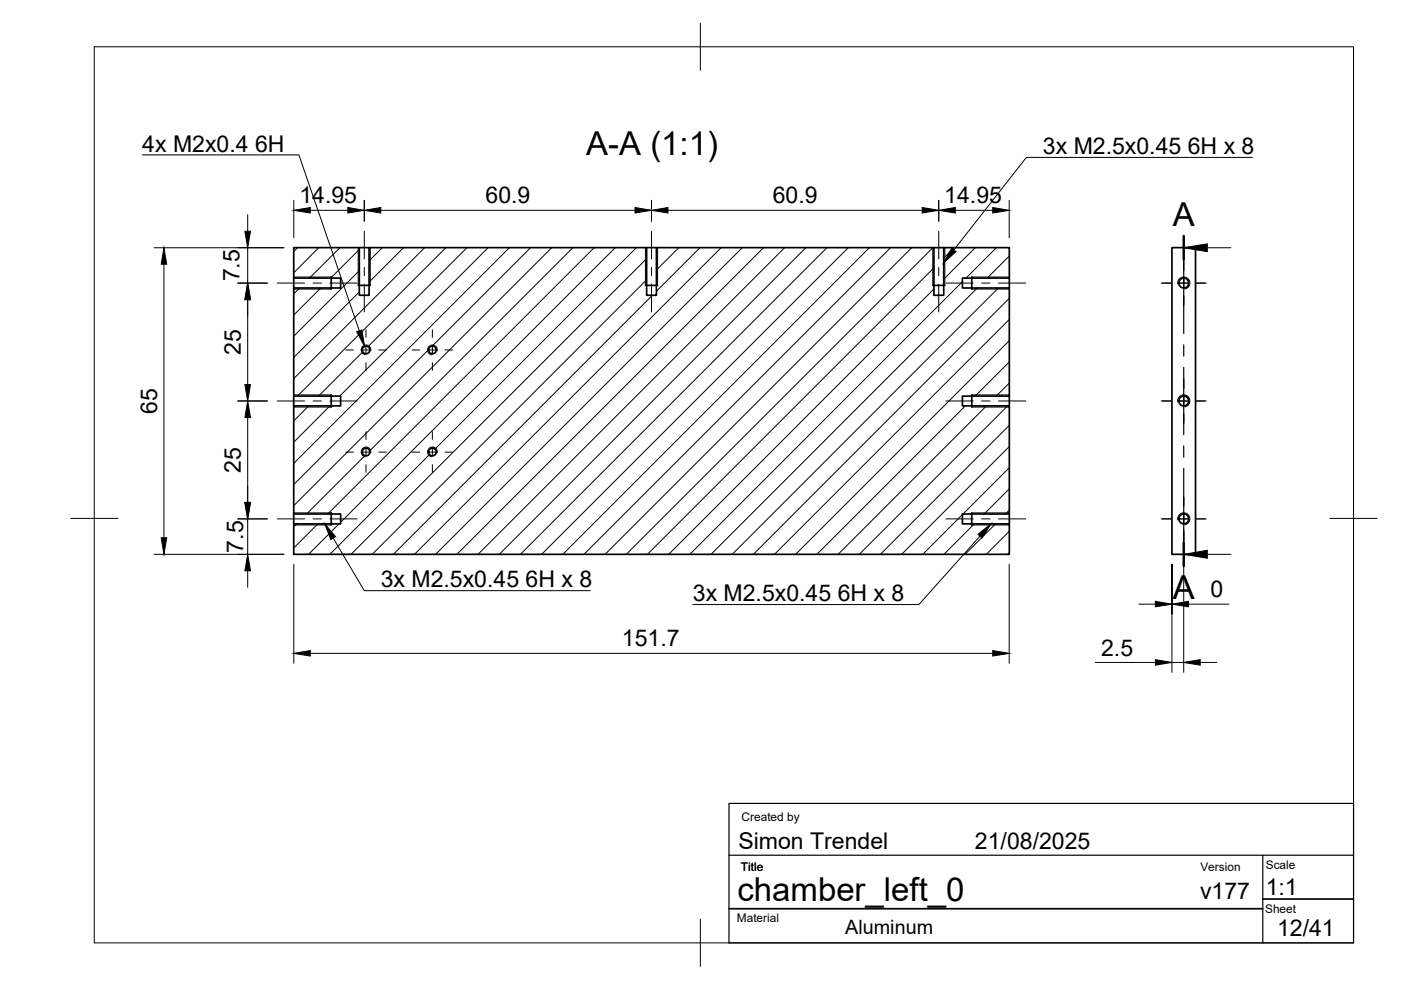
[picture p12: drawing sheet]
<svg xmlns="http://www.w3.org/2000/svg" width="297mm" height="210mm" viewBox="0 0 297 210" stroke-linecap="round" stroke-linejoin="round" font-family="sans-serif">
<defs><g id="words">
<g font-size="7">
<text x="124.3" y="32.8">A-A (1:1)</text>
<text x="248.6" y="48">A</text>
<text x="248.6" y="127">A</text>
<text x="156.4" y="191.1">chamber_left_0</text>
</g>
<g font-size="4.9">
<text x="30.2" y="32.1">4x M2x0.4</text>
<text x="54.1" y="32.1">6H</text>
<text x="221.1" y="32.7">3x M2.5x0.45</text>
<text x="251.8" y="32.7">6H x 8</text>
<text x="63.5" y="43.1">14.95</text>
<text x="103" y="43.1">60.9</text>
<text x="163.9" y="43.1">60.9</text>
<text x="200.2" y="43.1">14.95</text>
<text x="50.8" y="59.7" transform="rotate(-90 50.8 59.7)">7.5</text>
<text x="51.1" y="75.2" transform="rotate(-90 51.1 75.2)">25</text>
<text x="33.3" y="87.7" transform="rotate(-90 33.3 87.7)">65</text>
<text x="51.1" y="100.2" transform="rotate(-90 51.1 100.2)">25</text>
<text x="51.6" y="117.2" transform="rotate(-90 51.6 117.2)">7.5</text>
<text x="80.7" y="124.5">3x M2.5x0.45</text>
<text x="111.4" y="124.5">6H x 8</text>
<text x="146.9" y="127.5">3x M2.5x0.45</text>
<text x="177.6" y="127.5">6H x 8</text>
<text x="256.7" y="126.6">0</text>
<text x="131.9" y="137.1">151.7</text>
<text x="233.5" y="139">2.5</text>
<text x="156.5" y="180">Simon Trendel</text>
<text x="206.7" y="180">21/08/2025</text>
<text x="254.4" y="190.6">v177</text>
<text x="268.4" y="189.7">1:1</text>
<text x="270.8" y="198.4">12/41</text>
</g>
<text font-size="4.2" x="179.2" y="198">Aluminum</text>
<g font-size="2.5">
<text x="157.2" y="174.2">Created by</text>
<text x="157.1" y="184.6">Title</text>
<text x="254.5" y="184.6">Version</text>
<text x="268.4" y="184.3">Scale</text>
<text x="156.2" y="195.5">Material</text>
<text x="268.2" y="193.5">Sheet</text>
</g>
</g></defs>
<!-- layer: Visible -->
<g fill="none" stroke="#000" stroke-width=".36">
<path d="M62.3 52.5h13.9v10.1h2.1v-10.1h58.8v10.1h2.1v-10.1h58.8v10.1h2.1v-10.1h13.9v6.5h-10v2.1h10v22.9h-10v2.1h10v22.9h-10v2.1h10v6.4h-151.7v-6.4h9.9v-2.1h-9.9v-22.9h9.9v-2.1h-9.9v-22.9h9.9v-2.1h-9.9zM62.3 59v2.1M70.2 58.7v2.6M76.2 52.5h2.1M137.1 52.5h2.1M198 52.5h2.1M206 58.7v2.6M214 59v2.1M248.5 52.5h5v65h-5zM75.9 60.5h2.6M136.8 60.5h2.6M197.8 60.5h2.5"/>
<path d="M62.3 84v2.1M70.2 83.7v2.6M206 83.7v2.6M214 84v2.1M62.3 109v2.1M70.2 108.7v2.6M206 108.7v2.6M214 109v2.1"/>
<circle cx="77.6" cy="74.2" r=".81"/>
<circle cx="91.7" cy="74.2" r=".81"/>
<circle cx="251" cy="60" r="1.05"/>
<circle cx="77.6" cy="95.8" r=".81"/>
<circle cx="91.7" cy="95.8" r=".81"/>
<circle cx="251" cy="85" r="1.05"/>
<circle cx="251" cy="110" r="1.05"/>
</g>
<!-- layer: Visible Narrow -->
<g fill="none" stroke="#000" stroke-width=".21">
<path d="M62.3 58.7h7.9M75.9 52.5v8M78.5 52.5v8M136.8 52.5v8M139.4 52.5v8M197.8 52.5v8M200.3 52.5v8M206 58.7h8M62.3 61.3h7.9M78.6 74.4a1.04 1.04 0 0 0-.8-1.2 1.04 1.04 0 0 0-1.2 .8 1.04 1.04 0 0 0 .8 1.2M92.7 74.4a1.04 1.04 0 0 0-.9-1.2 1.04 1.04 0 0 0-1.2 .8 1.04 1.04 0 0 0 .9 1.2M206 61.3h8"/>
<path d="M249.7 60.2a1.29 1.29 0 0 1 1-1.5 1.29 1.29 0 0 1 1.5 1.1 1.29 1.29 0 0 1-1 1.5M62.3 86.3h7.9M62.3 83.7h7.9M78.6 96a1.04 1.04 0 0 0-.8-1.2 1.04 1.04 0 0 0-1.2 .9 1.04 1.04 0 0 0 .8 1.2M92.7 96a1.04 1.04 0 0 0-.9-1.2 1.04 1.04 0 0 0-1.2 .9 1.04 1.04 0 0 0 .9 1.2M206 86.3h8M206 83.7h8M249.7 85.2a1.29 1.29 0 0 1 1-1.5 1.29 1.29 0 0 1 1.5 1.1 1.29 1.29 0 0 1-1 1.5M62.3 111.3h7.9M62.3 108.7h7.9M206 111.3h8M206 108.7h8"/>
<path d="M249.7 110.2a1.29 1.29 0 0 1 1-1.5 1.29 1.29 0 0 1 1.5 1.1 1.29 1.29 0 0 1-1 1.5"/>
</g>
<!-- layer: BORDER -->
<path d="M20 9.9h267v190h-267zM148.5 4.9v10M15 109.9h10M282 109.9h10M148.5 194.9v10" fill="none" stroke="#000" stroke-width=".21"/>
<!-- layer: FD_Dimensions -->
<g fill="none" stroke="#000" stroke-width=".21">
<path d="M32.7 52.5h27.5M34.8 56v58M52.5 45.5v3.5M52.5 52.5v7.5M62.3 42.5v7.9M65.8 44.6h7.9M77.2 42.5v4.4M80.7 44.6h53.9M138.1 42.5v4.4M141.6 44.6h53.9M199 42.5v4.4M202.5 44.6h8"/>
<path d="M214 42.5v7.9M50.4 60h6.3M52.5 63.5v18M50.4 85h6.3M52.5 88.5v18M32.7 117.5h27.5M50.4 110h6.3M52.5 110v7.5M62.3 119.6v21M214 119.6v21M248.5 119.6v10.6v-10.6M248.5 119.6v23"/>
<path d="M251 112.1v30.5M52.5 121v3.5M65.8 138.5h144.7M241.5 128.1h3.5M252 128.1h8.6M232.2 140.5h12.8M248.5 140.5h2.5M254.5 140.5h3.5"/>
</g>
<g fill="#000" stroke="#000" stroke-width=".21">
<path d="M34.8 52.5l.5 3.5h-1.1zM51.9 49h1.2l-.6 3.5zM62.3 44.6l3.5-.6v1.2zM73.7 44l3.5 .6-3.5 .6zM77.2 44.6l3.5-.6v1.2zM134.6 44l3.5 .6-3.5 .6zM138.1 44.6l3.5-.6v1.2zM195.5 44l3.5 .6-3.5 .6zM199 44.6l3.5-.6v1.2zM210.5 44l3.5 .6-3.5 .6zM52.5 60l.6 3.5h-1.2zM51.9 81.5h1.2l-.6 3.5z"/>
<path d="M52.5 85l.6 3.5h-1.2zM34.2 114h1.1l-.5 3.5zM51.9 106.5h1.2l-.6 3.5zM52.5 117.5l.6 3.5h-1.2zM62.3 138.5l3.5-.6v1.2zM210.5 137.9l3.5 .6-3.5 .6zM245 127.5l3.5 .6-3.5 .6zM245 139.9l3.5 .6-3.5 .5zM248.5 128.1l3.5-.6v1.2zM251 140.5l3.5-.6v1.1z"/>
</g>
<!-- layer: TITLEBLOCK -->
<path d="M154.6 170.3h132.4v29.6h-132.4zM154.6 181.3h132.4M267.7 181.3v18.6" fill="none" stroke="#000" stroke-width=".25"/>
<path d="M154.6 192.7h113.1M267.7 190.6h19.3" fill="none" stroke="#000" stroke-width=".36"/>
<!-- layer: Smart Centers -->
<g fill="none" stroke="#000" stroke-width=".21">
<path d="M77.2 49v5.9M77.2 56.7v1.8M138.1 49v5.9M138.1 56.7v1.8M199 49v5.9M199 56.7v1.8M251 55.2v2.2M251 59.1v1.8M58.8 60h5.8M66.4 60h1.8M69.9 60h5.8M73.3 74.2h1.6"/>
<path d="M76.7 74.2h1.8M77.2 60.3v5.8M77.6 69.9v1.6M77.6 73.3v1.8M77.6 76.9v1.6M80.3 74.2h1.6M87.4 74.2h1.6M90.8 74.2h1.8M91.7 69.9v1.6M91.7 73.3v1.8M91.7 76.9v1.6M94.4 74.2h1.6"/>
<path d="M138.1 60.3v5.8M199 60.3v5.8M200.5 60h5.8M208.1 60h1.8M211.7 60h5.8M246.2 60h2.1M250.1 60h1.8M251 62.7v2.1M253.6 60h2.2M58.8 85h5.8M66.4 85h1.8M69.9 85h5.8"/>
<path d="M73.3 95.9h1.6M76.7 95.9h1.8M77.6 91.5v1.7M77.6 94.9v1.8M77.6 98.5v1.7M80.3 95.9h1.6M87.4 95.9h1.6M90.8 95.9h1.8M91.7 91.5v1.7M91.7 94.9v1.8M91.7 98.5v1.7M94.4 95.9h1.6"/>
<path d="M200.5 85h5.8M208.1 85h1.8M211.7 85h5.8M246.2 85h2.1M250.1 85h1.8M251 80.2v2.2M251 84.1v1.8M251 87.7v2.1M253.6 85h2.2M58.8 110h5.8M66.4 110h1.8M69.9 110h5.8"/>
<path d="M200.5 110h5.8M208.1 110h1.8M211.7 110h5.8M246.2 110h2.1M250.1 110h1.8M251 105.2v2.2M251 109.1v1.8M251 112.7v2.1M253.6 110h2.2"/>
</g>
<!-- layer: Hatching -->
<g fill="none" stroke="#000" stroke-width=".21">
<path d="M63.1 52.5l-.8 .8M67.6 52.5l-5.3 5.3M72.1 52.5l-6.5 6.5M76.2 52.9l-6.1 6.1M76.2 57.4l-13.9 13.9M81 52.5l-2.7 2.8M85.5 52.5l-7.2 7.3M90 52.5l-27.7 27.8M94.5 52.5l-31.4 31.5M99 52.5l-21 21M103.5 52.5l-31.5 31.5M108 52.5l-45.7 45.7"/>
<path d="M112.5 52.5l-20.9 20.9M117 52.5l-54.7 54.7M121.5 52.5l-43.1 43.1M125.9 52.5l-56.4 56.5M130.4 52.5l-58.2 58.2M134.9 52.5l-42.7 42.7M137.1 54.8l-62.7 62.7M137.1 59.3l-58.2 58.2M139.4 52.5l-.2 .3M143.9 52.5l-4.7 4.7M148.4 52.5l-9.2 9.3M152.9 52.5l-65 65"/>
<path d="M157.4 52.5l-65 65M161.9 52.5l-65 65M166.3 52.5l-65 65M170.8 52.5l-64.9 65M175.3 52.5l-65 65M179.8 52.5l-65 65M184.3 52.5l-65 65M188.8 52.5l-65 65M193.3 52.5l-65 65M197.8 52.5l-65 65M198 56.8l-60.7 60.7M202.3 52.5l-2.2 2.2"/>
<path d="M204 59.7l-57.7 57.8M206.8 52.5l-6.7 6.7M211.2 52.5l-6.4 6.5M214 54.3l-4.7 4.7M214 58.8l-.2 .2M63.5 61.1l-1.2 1.2M68 61.1l-5.7 5.7M76.2 61.9l-13.9 13.9M76.9 74.6l-9.4 9.4M90.9 74.1l-28.6 28.6M138.3 62.6l-54.9 54.9M198 61.3l-56.2 56.2"/>
<path d="M207.2 61.1l-56.5 56.4M211.7 61.1l-56.5 56.4M214 63.3l-54.3 54.2M214 67.7l-49.8 49.8M214 72.3l-45.3 45.2M214 76.7l-7.3 7.3M65.5 86.1l-3.2 3.2M70 86.1l-7.7 7.6M77.4 96.6l-12.4 12.4M91.1 96.4l-21.2 21.1M204.7 86.1l-31.5 31.4M209.1 86.1l-31.4 31.4"/>
<path d="M213.6 86.1l-31.4 31.4M214 81.2l-2.8 2.8M214 90.2l-27.3 27.3M214 94.7l-22.8 22.8M214 99.2l-9.8 9.8M62.9 111.1l-.6 .6M67.4 111.1l-5.1 5.1M71.9 111.1l-6.5 6.4M204 109.1l-8.4 8.4M206.6 111.1l-6.5 6.4M211.1 111.1l-6.5 6.4M214 103.7l-5.3 5.3"/>
<path d="M214 108.2l-.8 .8M214 112.7l-4.9 4.8M214 117.2l-.4 .3"/>
</g>
<!-- layer: Section Lines -->
<path d="M251 50v5M251 115v5" fill="none" stroke="#000" stroke-width=".51"/>
<path d="M251 55v15.7M251 73.1v2.4M251 77.9v14.3M251 94.5v2.4M251 99.3v15.7" fill="none" stroke="#000" stroke-width=".25"/>
<path d="M256 52.5h5M256 117.5h5" fill="none" stroke="#000" stroke-width=".21"/>
<path d="M251 52.5l5-.8v1.7zM251 117.5l5-.8v1.7z" fill="#000" stroke="#000" stroke-width=".21"/>
<!-- layer: Hole Notes -->
<path d="M201.8 52.6l.9 .8-2.6 2.3zM75.6 70.3l1.1-.4 .6 3.5zM68.9 111.1l2.2 2.7-1 .6zM207.3 113.3l2.8-2.2-1.9 3z" fill="#000" stroke="#000" stroke-width=".21"/>
<path d="M30.2 32.8h33.2l12.8 37.3M265.5 33.4h-47.9l-15.4 19.6M70.6 114.1l6.6 11.1h48M207.8 113.7l-13 14.5h-47.9" fill="none" stroke="#000" stroke-width=".21"/>
<use href="#words"/>
</svg>
